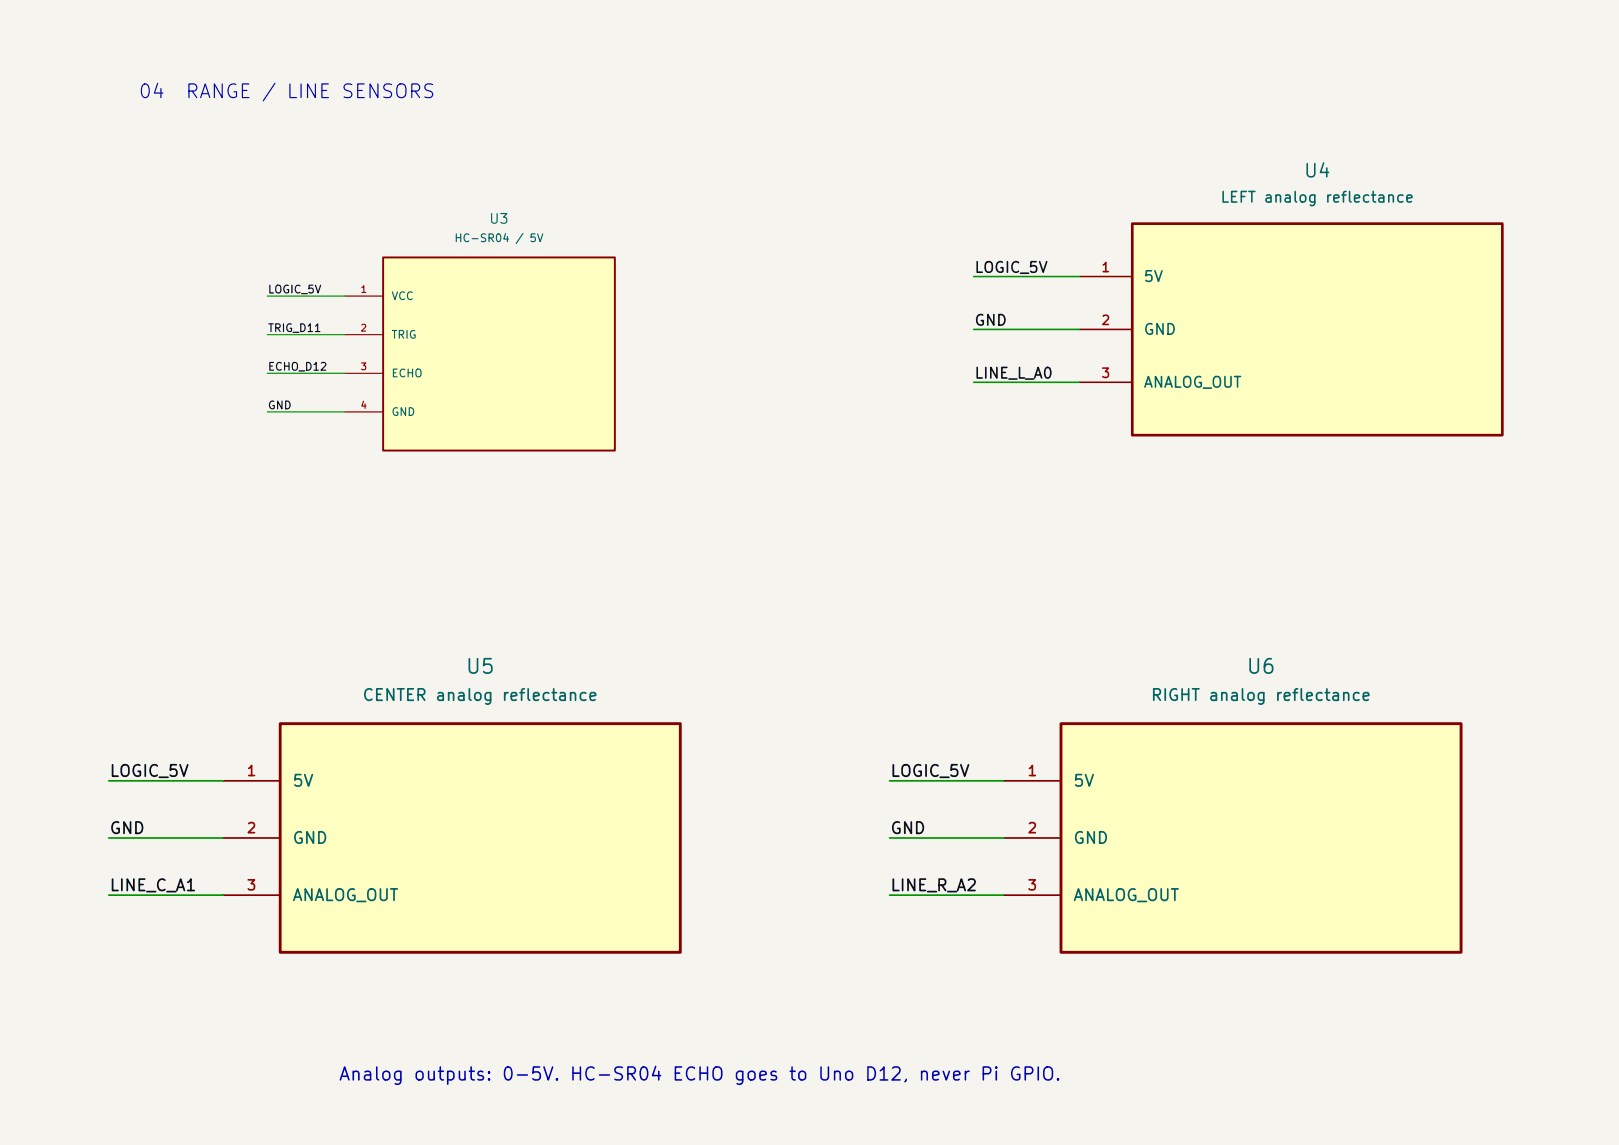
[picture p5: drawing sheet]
<svg xmlns="http://www.w3.org/2000/svg" width="420mm" height="297mm" viewBox="0 0 420 297" stroke-linecap="round" stroke-linejoin="round" font-family="sans-serif">
<defs><g id="words">
<g font-size="3.7" fill="#006464">
<text x="120.5" y="175.7">U5</text>
<text x="323.1" y="175.7">U6</text>
</g>
<g font-size="3.5" fill="#0000c2">
<text x="35.6" y="26.4">04</text>
<text x="47.8" y="26.4">RANGE / LINE SENSORS</text>
</g>
<text font-size="3.4" fill="#006464" x="338" y="46.9">U4</text>
<text font-size="3.4" fill="#0000c2" x="87.6" y="281.1">Analog outputs: 0-5V. HC-SR04 ECHO goes to Uno D12, never Pi GPIO.</text>
<g font-size="3" fill="#0f0f0f">
<text x="324.8" y="57.7">LOGIC_3V3</text>
<text x="28.2" y="202.2">LOGIC_5V</text>
<text x="230.8" y="202.2">LOGIC_5V</text>
<text x="28.2" y="217.1">GND</text>
<text x="230.8" y="217.1">GND</text>
<text x="28.2" y="231.9">LINE_C_A1</text>
<text x="230.8" y="231.9">LINE_R_A2</text>
</g>
<g font-size="3" fill="#006464">
<text x="278.2" y="60.2">3V3_SUPPLY</text>
<text x="362.9" y="60.2">AD0_=_0x68</text>
<text x="372.2" y="60.2">3V3_SUPPLY</text>
<text x="278.2" y="75">GND</text>
<text x="365.6" y="75">INT_unused</text>
<text x="278.2" y="89.9">SCL</text>
<text x="93.8" y="182.5">CENTER analog reflectance</text>
<text x="298.3" y="182.5">RIGHT analog reflectance</text>
<text x="75.7" y="204.8">5V</text>
<text x="278.2" y="204.8">5V</text>
<text x="75.7" y="219.6">GND</text>
<text x="278.2" y="219.6">GND</text>
<text x="372.2" y="219.6">GND</text>
<text x="75.7" y="234.4">ANALOG_OUT</text>
<text x="278.2" y="234.4">ANALOG_OUT</text>
<text x="372.2" y="234.4">ANALOG_OUT</text>
</g>
<g font-size="2.7" fill="#006464">
<text x="316.4" y="53.2">LEFT analog reflectance</text>
<text x="296.5" y="73.8">5V</text>
<text x="296.5" y="87.5">GND</text>
<text x="296.5" y="101.2">ANALOG_OUT</text>
<text x="121.9" y="191.8">5V</text>
</g>
<g font-size="2.7" fill="#0f0f0f">
<text x="252.6" y="71.4">LOGIC_5V</text>
<text x="252.6" y="85.2">GND</text>
<text x="252.6" y="98.9">LINE_L_A0</text>
<text x="78.9" y="189.5">LOGIC_5V</text>
<text x="347.9" y="189.5">LOGIC_5V</text>
<text x="78.9" y="202.9">GND</text>
<text x="78.9" y="216.4">LINE_L_A0</text>
</g>
<g font-size="2.6" fill="#a90000">
<text x="263.6" y="72.2">GND</text>
<text x="264" y="87">SCL</text>
<text x="263.9" y="101.9">SDA</text>
<text x="63.8" y="201.9">1</text>
<text x="266.3" y="201.9">1</text>
<text x="63.8" y="216.8">2</text>
<text x="266.3" y="216.8">2</text>
<text x="63.8" y="231.6">3</text>
<text x="266.3" y="231.6">3</text>
</g>
<text font-size="2.5" fill="#006464" x="126.7" y="58.7">U3</text>
<text font-size="2.5" fill="#0000c2" x="344.8" y="111.8">Q1/Q2: gate=3V3, source=LV, drain=HV</text>
<g font-size="2.4" fill="#a90000">
<text x="285.5" y="71.2">1</text>
<text x="285.5" y="84.9">2</text>
<text x="285.5" y="98.6">3</text>
<text x="111.2" y="189.2">1</text>
</g>
<g font-size="2" fill="#006464">
<text x="117.7" y="63.3">HC-SR04 / 5V</text>
<text x="101.4" y="78.3">VCC</text>
<text x="101.4" y="88.3">TRIG</text>
<text x="101.4" y="98.3">ECHO</text>
<text x="101.4" y="108.4">GND</text>
<text x="273.9" y="228.6">CENTER analog reflectance</text>
</g>
<g font-size="2" fill="#0f0f0f">
<text x="69.3" y="76.6">LOGIC_5V</text>
<text x="69.3" y="86.6">TRIG_D11</text>
<text x="69.3" y="96.6">ECHO_D12</text>
<text x="69.3" y="106.6">GND</text>
</g>
<g font-size="1.8" fill="#a90000">
<text x="93.4" y="76.4">1</text>
<text x="93.4" y="86.4">2</text>
<text x="93.4" y="96.4">3</text>
<text x="93.4" y="106.4">4</text>
</g>
</g></defs>
<path d="M0 0h420v297h-420z" fill-rule="evenodd" fill="#f5f4ef"/>
<path d="M31 16.5h153.2v125.3h-153.2z" fill="#f5f4ef" stroke="#f5f4ef" stroke-width=".26"/>
<path d="M99.4 66.8h60.1v50.1h-60.1z" fill="#ffffc2"/>
<path d="M99.4 66.8h60.1v50.1h-60.1z" fill="none" stroke="#840000" stroke-width=".5"/>
<path d="M89.4 76.8h10M89.4 86.8h10M89.4 96.8h10M89.4 106.9h10" fill="none" stroke="#840000" stroke-width=".3"/>
<path d="M69.3 76.8h20.1M69.3 86.8h20.1M69.3 96.8h20.1M69.3 106.9h20.1" fill="none" stroke="#009600" stroke-width=".3"/>
<path d="M216.9 32.4h190.6v93.5h-190.6z" fill="#f5f4ef" stroke="#f5f4ef" stroke-width=".26"/>
<path d="M293.7 58h96v54.9h-96z" fill="#ffffc2"/>
<path d="M293.7 58h96v54.9h-96z" fill="none" stroke="#840000" stroke-width=".69"/>
<path d="M280 71.7h13.7M280 85.4h13.7M280 99.2h13.7" fill="none" stroke="#840000" stroke-width=".41"/>
<path d="M252.6 71.7h27.4M252.6 99.2h27.4M252.6 85.4h27.4" fill="none" stroke="#009600" stroke-width=".41"/>
<path d="M12.3 160.1h190.6v101h-190.6z" fill="#f5f4ef" stroke="#f5f4ef" stroke-width=".26"/>
<path d="M72.7 187.7h103.8v59.3h-103.8z" fill="#ffffc2"/>
<path d="M72.7 187.7h103.8v59.3h-103.8z" fill="none" stroke="#840000" stroke-width=".74"/>
<path d="M57.9 202.5h14.8M57.9 217.4h14.8M57.9 232.2h14.8" fill="none" stroke="#840000" stroke-width=".44"/>
<path d="M28.2 202.5h29.7M28.2 217.4h29.7M28.2 232.2h29.7" fill="none" stroke="#009600" stroke-width=".44"/>
<path d="M216.9 160.1h190.6v101h-190.6z" fill="#f5f4ef" stroke="#f5f4ef" stroke-width=".26"/>
<path d="M275.2 187.7h103.8v59.3h-103.8z" fill="#ffffc2"/>
<path d="M275.2 187.7h103.8v59.3h-103.8z" fill="none" stroke="#840000" stroke-width=".74"/>
<path d="M260.4 202.5h14.8M260.4 217.4h14.8M260.4 232.2h14.8" fill="none" stroke="#840000" stroke-width=".44"/>
<path d="M230.8 217.4h29.6M230.8 202.5h29.6M230.8 232.2h29.6" fill="none" stroke="#009600" stroke-width=".44"/>
<path d="M81.3 272.6h214.9v16h-214.9z" fill="#f5f4ef" stroke="#f5f4ef" stroke-width=".26"/>
<use href="#words"/>
</svg>
